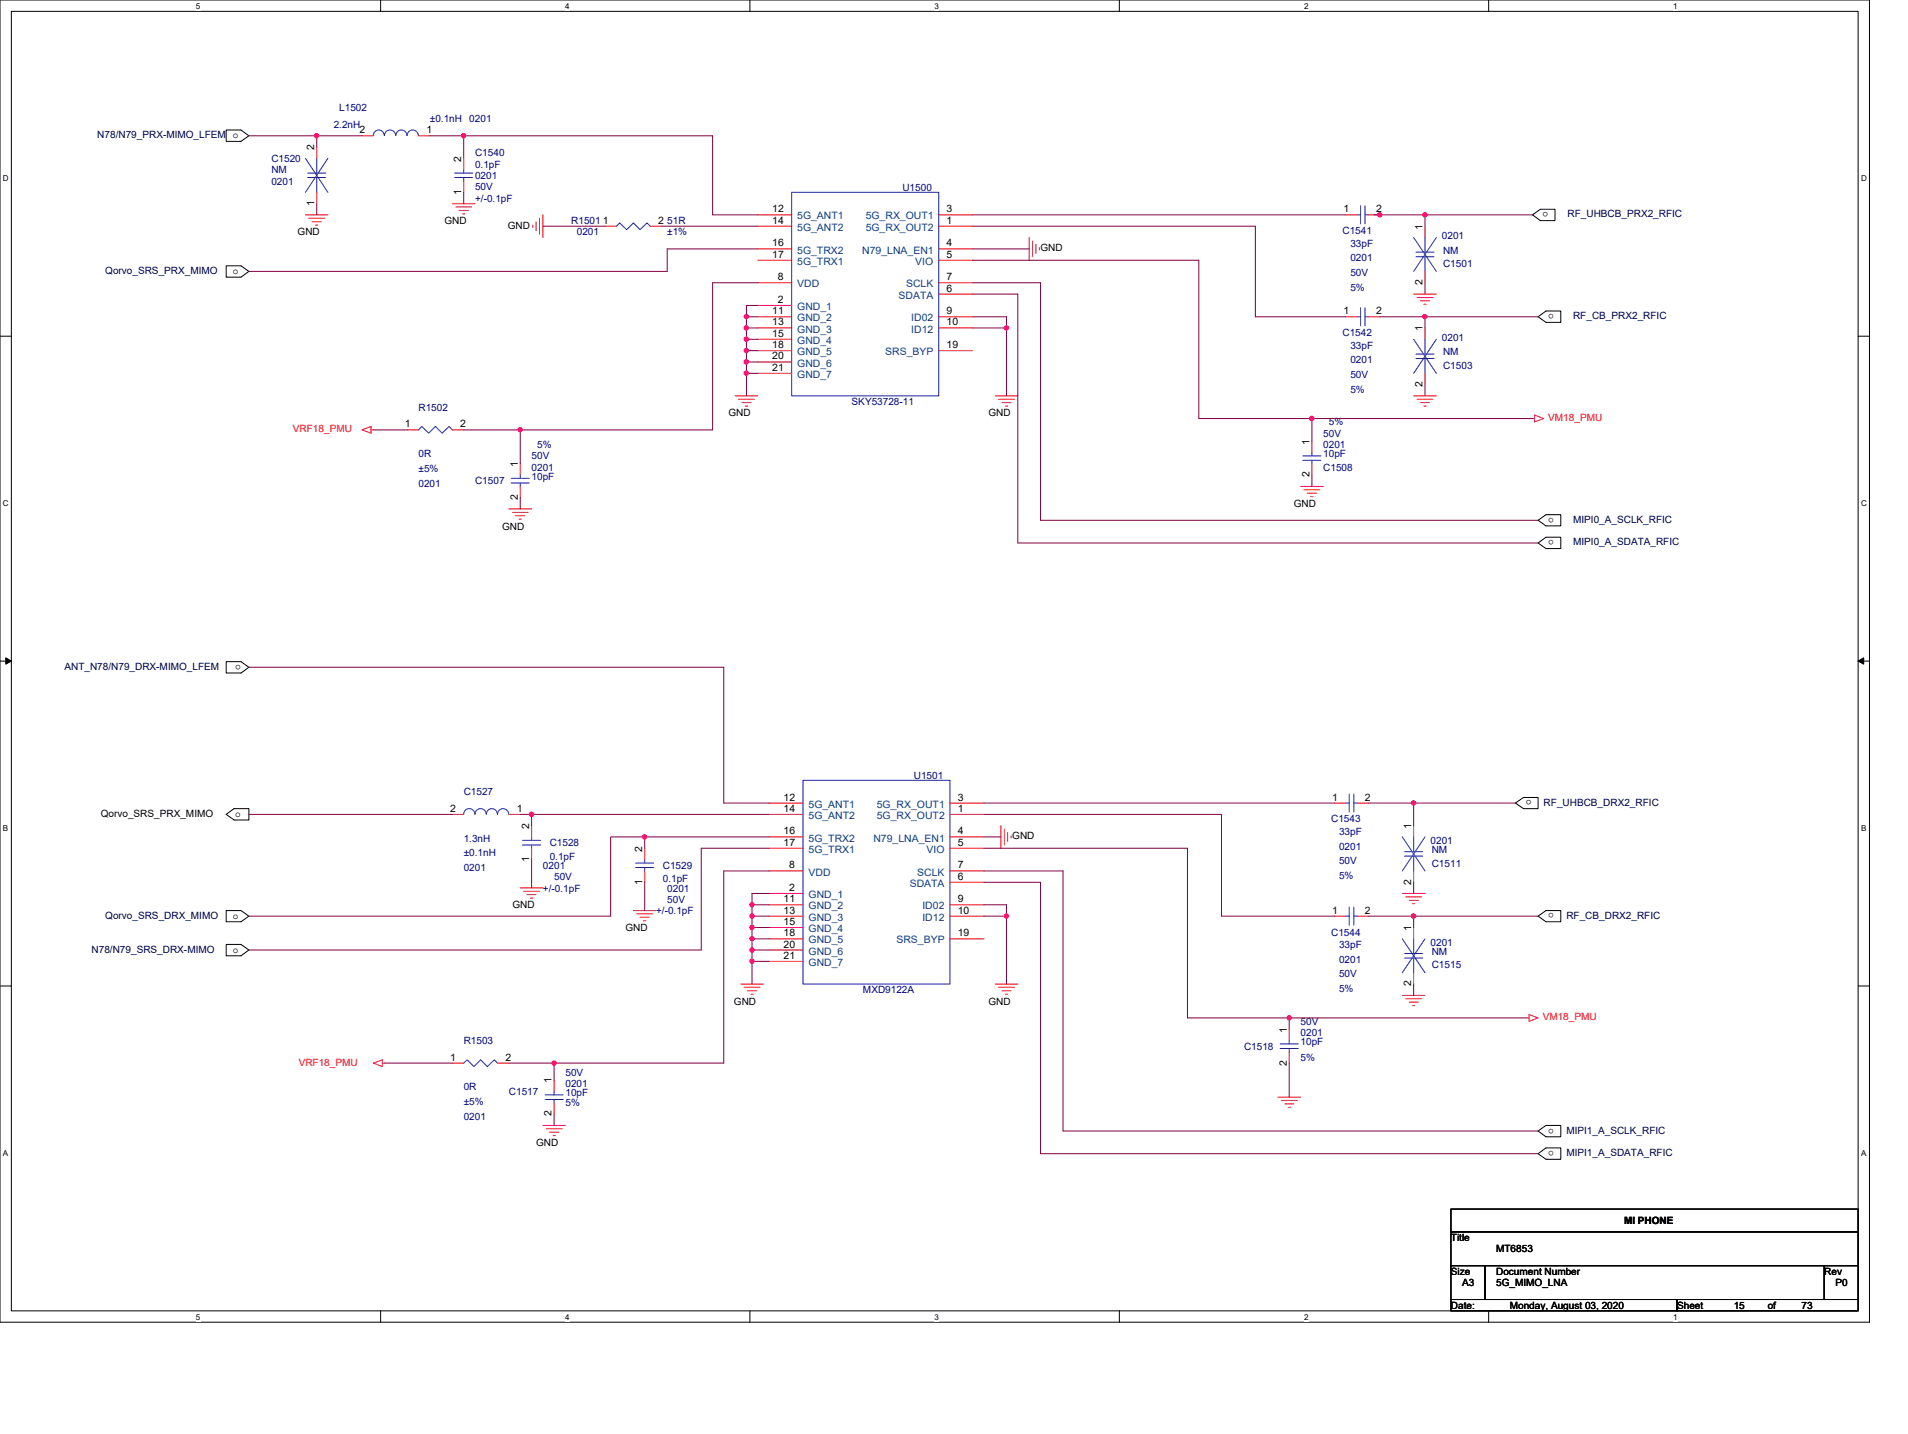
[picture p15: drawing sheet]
<svg xmlns="http://www.w3.org/2000/svg" width="210mm" height="158mm" viewBox="0 0 210 158" stroke-linecap="round" stroke-linejoin="round" font-family="sans-serif">
<defs><g id="words">
<g font-size="1.1" fill="#000040">
<text x="10.7" y="15.2">N78/N79_PRX-MIMO_LFEM o</text>
<text x="172.5" y="23.9">RF_UHBCB_PRX2_RFIC</text>
<text x="11.6" y="30.1">Qorvo_SRS_PRX_MIMO</text>
<text x="173.1" y="35.1">RF_CB_PRX2_RFIC</text>
<text x="173.1" y="57.5">MIPI0_A_SCLK_RFIC</text>
<text x="173.1" y="60">MIPI0_A_SDATA_RFIC</text>
<text x="7.1" y="73.7">ANT_N78/N79_DRX-MIMO_LFEM</text>
<text x="169.9" y="88.6">RF_UHBCB_DRX2_RFIC</text>
<text x="11.6" y="101.1">Qorvo_SRS_DRX_MIMO</text>
<text x="172.4" y="101.1">RF_CB_DRX2_RFIC</text>
<text x="10.1" y="104.8">N78/N79_SRS_DRX-MIMO</text>
<text x="172.4" y="124.7">MIPI1_A_SCLK_RFIC</text>
<text x="172.4" y="127.2">MIPI1_A_SDATA_RFIC</text>
</g>
<g font-size="1.1" fill="#000080">
<text x="29.9" y="17.8">C1520</text>
<text x="36.7" y="14.1">2.2nH</text>
<text x="37.3" y="12.2">L1502</text>
<text x="47.3" y="13.5">±0.1nH</text>
<text x="51.6" y="13.5">0201</text>
<text x="52.3" y="17.2">C1540</text>
<text x="29.9" y="19.1">NM</text>
<text x="29.9" y="20.3">0201</text>
<text x="52.3" y="18.4">0.1pF</text>
<text x="52.3" y="19.7">0201</text>
<text x="52.3" y="20.9">50V</text>
<text x="52.3" y="22.2">+/-0.1pF</text>
<text x="99.3" y="21.1">U1500</text>
<text x="62.9" y="24.7">R1501</text>
<text x="63.5" y="25.9">0201</text>
<text x="73.4" y="24.7">51R</text>
<text x="73.4" y="25.9">±1%</text>
<text x="147.7" y="25.8">C1541</text>
<text x="148.6" y="27.2">33pF</text>
<text x="148.6" y="28.8">0201</text>
<text x="158.7" y="26.3">0201</text>
<text x="158.8" y="29.4">C1501</text>
<text x="158.8" y="27.9">NM</text>
<text x="148.6" y="30.4">50V</text>
<text x="148.6" y="32">5%</text>
<text x="147.7" y="37">C1542</text>
<text x="148.6" y="38.4">33pF</text>
<text x="148.6" y="40">0201</text>
<text x="148.6" y="41.6">50V</text>
<text x="158.7" y="37.5">0201</text>
<text x="158.8" y="40.6">C1503</text>
<text x="158.8" y="39.1">NM</text>
<text x="46.1" y="45.2">R1502</text>
<text x="93.7" y="44.6">SKY53728-11</text>
<text x="146.2" y="46.8">5%</text>
<text x="148.6" y="43.2">5%</text>
<text x="46.1" y="50.3">0R</text>
<text x="46.1" y="51.9">±5%</text>
<text x="46.1" y="53.6">0201</text>
<text x="52.3" y="53.3">C1507</text>
<text x="58.5" y="52.8">10pF</text>
<text x="58.5" y="51.8">0201</text>
<text x="58.5" y="50.5">50V</text>
<text x="59.1" y="49.3">5%</text>
<text x="145.6" y="51.8">C1508</text>
<text x="145.6" y="50.3">10pF</text>
<text x="145.6" y="49.3">0201</text>
<text x="145.6" y="48.1">50V</text>
<text x="51" y="87.5">C1527</text>
<text x="100.6" y="85.8">U1501</text>
<text x="51" y="92.6">1.3nH</text>
<text x="51" y="94.2">±0.1nH</text>
<text x="51" y="95.9">0201</text>
<text x="59.8" y="95.6">0201</text>
<text x="60.5" y="93.1">C1528</text>
<text x="60.5" y="94.6">0.1pF</text>
<text x="72.9" y="95.6">C1529</text>
<text x="146.5" y="90.5">C1543</text>
<text x="147.4" y="91.9">33pF</text>
<text x="147.4" y="93.5">0201</text>
<text x="147.4" y="95.1">50V</text>
<text x="157.4" y="92.9">0201</text>
<text x="157.6" y="95.4">C1511</text>
<text x="157.6" y="93.9">NM</text>
<text x="59.8" y="98.1">+/-0.1pF</text>
<text x="61" y="96.9">50V</text>
<text x="72.2" y="100.6">+/-0.1pF</text>
<text x="72.9" y="97.1">0.1pF</text>
<text x="73.4" y="98.1">0201</text>
<text x="73.4" y="99.3">50V</text>
<text x="147.4" y="96.7">5%</text>
<text x="146.5" y="103">C1544</text>
<text x="147.4" y="104.3">33pF</text>
<text x="147.4" y="105.9">0201</text>
<text x="147.4" y="107.5">50V</text>
<text x="157.4" y="104.1">0201</text>
<text x="157.6" y="106.6">C1515</text>
<text x="157.6" y="105.1">NM</text>
<text x="95" y="109.3">MXD9122A</text>
<text x="143.1" y="112.8">50V</text>
<text x="147.4" y="109.2">5%</text>
<text x="51" y="114.9">R1503</text>
<text x="51" y="120">0R</text>
<text x="62.2" y="119.6">0201</text>
<text x="62.2" y="118.4">50V</text>
<text x="136.9" y="115.5">C1518</text>
<text x="143.1" y="115">10pF</text>
<text x="143.1" y="114">0201</text>
<text x="143.1" y="116.8">5%</text>
<text x="51" y="121.6">±5%</text>
<text x="51" y="123.2">0201</text>
<text x="56" y="120.5">C1517</text>
<text x="62.2" y="120.6">10pF</text>
<text x="62.2" y="121.8">5%</text>
</g>
<g font-size="1.1">
<text x="34.6" y="16.6" transform="rotate(-90 34.6 16.6)">2</text>
<text x="39.6" y="14.7">2</text>
<text x="46.9" y="14.7">1</text>
<text x="50.8" y="17.8" transform="rotate(-90 50.8 17.8)">2</text>
<text x="34.6" y="22.7" transform="rotate(-90 34.6 22.7)">1</text>
<text x="50.8" y="21.4" transform="rotate(-90 50.8 21.4)">1</text>
<text x="85" y="23.4">12</text>
<text x="104.2" y="23.4">3</text>
<text x="147.8" y="23.4">1</text>
<text x="151.5" y="23.4">2</text>
<text x="170.4" y="23.4" transform="rotate(-180 170.4 23.4)">o</text>
<text x="32.7" y="25.9">GND</text>
<text x="48.9" y="24.7">GND</text>
<text x="55.9" y="25.2">GND</text>
<text x="66.3" y="24.6">1</text>
<text x="72.4" y="24.6">2</text>
<text x="85" y="24.6">14</text>
<text x="85" y="27.1">16</text>
<text x="85" y="28.4">17</text>
<text x="104.2" y="28.4">5</text>
<text x="104.2" y="24.6">1</text>
<text x="104.2" y="27.1">4</text>
<text x="114.5" y="27.7">GND</text>
<text x="156.5" y="25.3" transform="rotate(-90 156.5 25.3)">1</text>
<text x="25.6" y="30.2">o</text>
<text x="85" y="34.6">11</text>
<text x="85" y="35.8">13</text>
<text x="85.6" y="33.3">2</text>
<text x="85.6" y="30.8">8</text>
<text x="104.2" y="30.8">7</text>
<text x="104.2" y="32.1">6</text>
<text x="104.2" y="34.6">9</text>
<text x="104.2" y="35.8">10</text>
<text x="147.8" y="34.6">1</text>
<text x="151.5" y="34.6">2</text>
<text x="156.5" y="31.4" transform="rotate(-90 156.5 31.4)">2</text>
<text x="171" y="34.6" transform="rotate(-180 171 34.6)">o</text>
<text x="85" y="37.1">15</text>
<text x="85" y="38.3">18</text>
<text x="85" y="39.6">20</text>
<text x="85" y="40.8">21</text>
<text x="104.2" y="38.3">19</text>
<text x="156.5" y="36.5" transform="rotate(-90 156.5 36.5)">1</text>
<text x="44.6" y="47">1</text>
<text x="50.7" y="47">2</text>
<text x="80.2" y="45.8">GND</text>
<text x="108.8" y="45.8">GND</text>
<text x="156.5" y="42.6" transform="rotate(-90 156.5 42.6)">2</text>
<text x="57" y="51.4" transform="rotate(-90 57 51.4)">1</text>
<text x="144.1" y="52.5" transform="rotate(-90 144.1 52.5)">2</text>
<text x="144.1" y="48.9" transform="rotate(-90 144.1 48.9)">1</text>
<text x="55.3" y="58.3">GND</text>
<text x="57" y="55" transform="rotate(-90 57 55)">2</text>
<text x="142.4" y="55.8">GND</text>
<text x="171" y="57" transform="rotate(-180 171 57)">o</text>
<text x="171" y="59.5" transform="rotate(-180 171 59.5)">o</text>
<text x="26.5" y="73.2" transform="rotate(-180 26.5 73.2)">o</text>
<text x="11.1" y="89.9">Qorvo_SRS_PRX_MIMO</text>
<text x="25.9" y="89.9">o</text>
<text x="49.5" y="89.3">2</text>
<text x="56.9" y="89.3">1</text>
<text x="86.2" y="88.1">12</text>
<text x="86.2" y="89.3">14</text>
<text x="105.4" y="89.3">1</text>
<text x="105.4" y="88.1">3</text>
<text x="146.6" y="88.1">1</text>
<text x="150.2" y="88.1">2</text>
<text x="168.5" y="88.1" transform="rotate(-180 168.5 88.1)">o</text>
<text x="58.2" y="94.8" transform="rotate(-90 58.2 94.8)">1</text>
<text x="58.2" y="91.2" transform="rotate(-90 58.2 91.2)">2</text>
<text x="70.7" y="93.7" transform="rotate(-90 70.7 93.7)">2</text>
<text x="86.2" y="91.8">16</text>
<text x="86.2" y="93.1">17</text>
<text x="86.9" y="95.6">8</text>
<text x="105.4" y="95.6">7</text>
<text x="105.4" y="93.1">5</text>
<text x="105.4" y="91.8">4</text>
<text x="111.4" y="92.4">GND</text>
<text x="155.3" y="91.2" transform="rotate(-90 155.3 91.2)">1</text>
<text x="25.6" y="101.1">o</text>
<text x="56.4" y="100">GND</text>
<text x="70.7" y="97.3" transform="rotate(-90 70.7 97.3)">1</text>
<text x="86.2" y="99.3">11</text>
<text x="86.2" y="100.5">13</text>
<text x="86.2" y="101.8">15</text>
<text x="86.9" y="98">2</text>
<text x="105.4" y="96.8">6</text>
<text x="105.4" y="99.3">9</text>
<text x="105.4" y="100.5">10</text>
<text x="146.6" y="100.5">1</text>
<text x="150.2" y="100.5">2</text>
<text x="155.3" y="97.3" transform="rotate(-90 155.3 97.3)">2</text>
<text x="171" y="100.5" transform="rotate(-180 171 100.5)">o</text>
<text x="25.6" y="104.8">o</text>
<text x="68.8" y="102.4">GND</text>
<text x="86.2" y="103">18</text>
<text x="86.2" y="104.3">20</text>
<text x="86.2" y="105.5">21</text>
<text x="105.4" y="103">19</text>
<text x="155.3" y="102.4" transform="rotate(-90 155.3 102.4)">1</text>
<text x="80.8" y="110.6">GND</text>
<text x="108.8" y="110.6">GND</text>
<text x="141.6" y="113.6" transform="rotate(-90 141.6 113.6)">1</text>
<text x="155.3" y="108.5" transform="rotate(-90 155.3 108.5)">2</text>
<text x="49.5" y="116.7">1</text>
<text x="55.6" y="116.7">2</text>
<text x="60.7" y="119.2" transform="rotate(-90 60.7 119.2)">1</text>
<text x="141.6" y="117.3" transform="rotate(-90 141.6 117.3)">2</text>
<text x="60.7" y="122.9" transform="rotate(-90 60.7 122.9)">2</text>
<text x="171" y="124.2" transform="rotate(-180 171 124.2)">o</text>
<text x="59" y="126.1">GND</text>
<text x="171" y="126.7" transform="rotate(-180 171 126.7)">o</text>
<text x="159.7" y="136.6">Title</text>
<text x="164.7" y="137.8">MT6853</text>
<text x="178.7" y="134.7">MI PHONE</text>
<text x="159.7" y="140.3">Size</text>
<text x="160.9" y="141.5">A3</text>
<text x="164.7" y="140.3">Document Number</text>
<text x="164.7" y="141.5">5G_MIMO_LNA</text>
<text x="200.8" y="140.3">Rev</text>
<text x="202" y="141.5">P0</text>
<text x="159.7" y="144">Date:</text>
<text x="166.2" y="144">Monday, August 03, 2020</text>
<text x="184.6" y="144">Sheet</text>
<text x="190.8" y="144">15</text>
<text x="194.5" y="144">of</text>
<text x="198.3" y="144">73</text>
</g>
<g font-size="1.1" fill="#004080">
<text x="87.7" y="24.2">5G_ANT1</text>
<text x="87.7" y="25.4">5G_ANT2</text>
<text x="87.7" y="27.9">5G_TRX2</text>
<text x="87.7" y="29.1">5G_TRX1</text>
<text x="94.9" y="27.9">N79_LNA_EN1</text>
<text x="95.3" y="25.4">5G_RX_OUT2</text>
<text x="95.3" y="24.2">5G_RX_OUT1</text>
<text x="100.7" y="29.1">VIO</text>
<text x="87.7" y="34.1">GND_1</text>
<text x="87.7" y="31.6">VDD</text>
<text x="87.7" y="35.4">GND_2</text>
<text x="98.9" y="32.9">SDATA</text>
<text x="99.7" y="31.6">SCLK</text>
<text x="100.3" y="35.4">ID02</text>
<text x="87.7" y="36.6">GND_3</text>
<text x="87.7" y="37.8">GND_4</text>
<text x="87.7" y="39.1">GND_5</text>
<text x="87.7" y="40.3">GND_6</text>
<text x="87.7" y="41.6">GND_7</text>
<text x="97.4" y="39.1">SRS_BYP</text>
<text x="100.3" y="36.6">ID12</text>
<text x="89" y="88.9">5G_ANT1</text>
<text x="96.5" y="88.9">5G_RX_OUT1</text>
<text x="89" y="90.1">5G_ANT2</text>
<text x="89" y="92.6">5G_TRX2</text>
<text x="89" y="93.9">5G_TRX1</text>
<text x="96.1" y="92.6">N79_LNA_EN1</text>
<text x="96.5" y="90.1">5G_RX_OUT2</text>
<text x="102" y="93.9">VIO</text>
<text x="89" y="98.8">GND_1</text>
<text x="89" y="96.4">VDD</text>
<text x="89" y="100.1">GND_2</text>
<text x="89" y="101.3">GND_3</text>
<text x="100.1" y="97.6">SDATA</text>
<text x="100.9" y="96.4">SCLK</text>
<text x="101.5" y="100.1">ID02</text>
<text x="101.5" y="101.3">ID12</text>
<text x="89" y="102.6">GND_4</text>
<text x="89" y="103.8">GND_5</text>
<text x="89" y="105.1">GND_6</text>
<text x="89" y="106.3">GND_7</text>
<text x="98.7" y="103.8">SRS_BYP</text>
</g>
<g font-size="1.1" fill="#f00">
<text x="32.2" y="47.6">VRF18_PMU</text>
<text x="170.4" y="46.3">VM18_PMU</text>
<text x="169.8" y="112.3">VM18_PMU</text>
<text x="32.9" y="117.3">VRF18_PMU</text>
</g>
<g font-size=".9">
<text x="21.6" y="1">5</text>
<text x="62.2" y="1">4</text>
<text x="102.8" y="1">3</text>
<text x="143.5" y="1">2</text>
<text x="184.1" y="1">1</text>
<text x=".3" y="19.9">D</text>
<text x="204.8" y="19.9">D</text>
<text x=".3" y="55.7">C</text>
<text x="204.8" y="55.7">C</text>
<text x=".3" y="91.4">B</text>
<text x="204.8" y="91.4">B</text>
<text x=".3" y="127.2">A</text>
<text x="204.8" y="127.2">A</text>
<text x="21.6" y="145.2">5</text>
<text x="62.2" y="145.2">4</text>
<text x="102.8" y="145.2">3</text>
<text x="143.5" y="145.2">2</text>
<text x="184.1" y="145.2">1</text>
</g>
</g></defs>
<path d="M0 0h205.7v145.5h-205.7zM1.2 1.2h203.3v143.1h-203.3z" fill="none" stroke="#000" stroke-width=".11"/>
<g fill="#fff">
<path d="M21.6 .1h.5v1h-.5z"/>
<path d="M21.6 144.4h.5v1h-.5z"/>
</g>
<path d="M41.9 0v1.2M41.9 144.3v1.2" fill="none" stroke="#000" stroke-width=".11"/>
<g fill="#fff">
<path d="M62.2 .1h.5v1h-.5z"/>
<path d="M62.2 144.4h.5v1h-.5z"/>
</g>
<path d="M82.5 0v1.2M82.5 144.3v1.2" fill="none" stroke="#000" stroke-width=".11"/>
<g fill="#fff">
<path d="M102.8 .1h.5v1h-.5z"/>
<path d="M102.8 144.4h.5v1h-.5z"/>
</g>
<path d="M123.2 0v1.2M123.2 144.3v1.2" fill="none" stroke="#000" stroke-width=".11"/>
<g fill="#fff">
<path d="M143.5 .1h.5v1h-.5z"/>
<path d="M143.5 144.4h.5v1h-.5z"/>
</g>
<path d="M163.8 0v1.2M163.8 144.3v1.2" fill="none" stroke="#000" stroke-width=".11"/>
<g fill="#fff">
<path d="M184.1 .1h.5v1h-.5z"/>
<path d="M184.1 144.4h.5v1h-.5z"/>
<path d="M.3 19.1h.7v1h-.7z"/>
<path d="M204.8 19.1h.6v1h-.6z"/>
<path d="M.3 54.9h.7v1h-.7z"/>
<path d="M204.8 54.9h.6v1h-.6z"/>
</g>
<path d="M0 37h1.2M204.5 37h1.2" fill="none" stroke="#000" stroke-width=".11"/>
<g fill="#fff">
<path d="M.3 90.6h.6v1h-.6z"/>
<path d="M204.8 90.6h.6v1h-.6z"/>
</g>
<path d="M0 72.7h1.2M204.5 72.7h1.2" fill="none" stroke="#000" stroke-width=".11"/>
<path d="M.6 72.4l.6 .3-.6 .4zM204.5 72.7l.6-.3v.7z" fill="#000" stroke="#000" stroke-width=".11"/>
<g fill="#fff">
<path d="M.3 126.4h.6v1h-.6z"/>
<path d="M204.8 126.4h.6v1h-.6z"/>
</g>
<g fill="none" stroke="#000" stroke-width=".11">
<path d="M24.9 14.3h1.6l.9 .6-.9 .7h-1.6zM24.9 29.3h1.6l.9 .6-.9 .6h-1.6zM168.7 23.6l.8-.6h1.6v1.3h-1.6zM169.3 34.9l.8-.7h1.7v1.3h-1.7zM169.3 57.3l.8-.7h1.7v1.3h-1.7zM169.3 59.8l.8-.7h1.7v1.3h-1.7zM24.9 72.8h1.6l.9 .6-.9 .7h-1.6zM24.9 89.6l.9-.6h1.6v1.2h-1.6zM166.8 88.4l.9-.6h1.6v1.2h-1.6zM0 108.5h1.2M24.9 100.2h1.6l.9 .6-.9 .6h-1.6zM24.9 103.9h1.6l.9 .6-.9 .7h-1.6z"/>
<path d="M169.3 100.8l.8-.6h1.7v1.2h-1.7zM204.5 108.5h1.2M159.7 133.1h44.8v2.5h-44.8zM159.7 135.6h44.8v3.7h-44.8zM159.7 139.3h3.7v3.7h-3.7zM163.4 139.3h37.4v3.7h-37.4zM169.3 124.5l.8-.7h1.7v1.3h-1.7zM169.3 127l.8-.7h1.7v1.3h-1.7zM200.8 139.3h3.7v3.7h-3.7zM159.7 143h24.9v1.3h-24.9zM184.6 143h19.9v1.3h-19.9z"/>
</g>
<g fill="none" stroke="#f00" stroke-width=".11">
<path d="M34.9 16.2v1.2M39.8 14.9h1.3M46.1 14.9h1.2M51 19.9v1.3M51 17.4v1.3M33.6 23.6h2.5M34 24h1.7M34.4 24.4h.9M34.7 24.8h.3M34.9 21.2v1.2M49.8 22.4h2.5M50.2 22.8h1.7"/>
<path d="M50.5 23.2h1M50.9 23.5h.3M58.6 24.8v.2M59 24.4v1M59.4 24v1.8M59.8 23.6v2.5M66.6 24.9h1.2M71.6 24.9h1.2M83.4 33.6h3.7M83.4 31.1h3.7M83.4 34.9h3.7M83.4 23.6h3.7"/>
<path d="M83.4 36.1h3.7M83.4 24.9h3.7M83.4 37.3h3.7M83.4 27.4h3.7M83.4 28.6h3.7M83.4 38.6h3.7M83.4 39.8h3.7M103.3 24.9h3.7M103.3 23.6h3.7M103.3 27.4h3.7M103.3 28.6h3.7M103.3 32.4h3.7"/>
<path d="M103.3 31.1h3.7M103.3 34.9h3.7M103.3 36.1h3.7M103.3 38.6h3.7M113.3 26.1v2.5M113.6 26.5v1.8M114 26.9v1M114.4 27.3v.2M148.1 34.9h1.3M148.1 23.6h1.3M150.6 34.9h1.2M150.6 23.6h1.2"/>
<path d="M155.6 32.4h2.5M156 32.7h1.7M156.3 33.1h1M156.7 33.5h.3M156.8 24.9v1.2M156.8 29.9v1.2M156.8 36.1v1.2M39.8 47.3l1-.4v.8zM40.8 47.3h.3M44.8 47.3h1.3M49.8 47.3h1.2M56 56h2.5"/>
<path d="M56.4 56.4h1.7M56.7 56.7h1.1M57.1 57.1h.3M57.3 51v1.3M57.3 53.5v1.3M80.9 43.6h2.5M81.3 43.9h1.7M81.6 44.3h1.1M82 44.7h.3M83.4 41.1h3.7M109.5 43.6h2.5M109.9 43.9h1.8"/>
<path d="M110.3 44.3h1M110.7 44.7h.2M143.1 53.5h2.5M143.5 53.9h1.7M143.9 54.3h1M144.3 54.7h.2M144.4 48.5v1.3M144.4 51v1.3M155.6 43.6h2.5M156 43.9h1.7M156.3 44.3h1M156.7 44.7h.3"/>
<path d="M156.8 41.1v1.2M168.7 46.1h.2M168.9 45.7l1 .4-1 .3zM49.8 89.6h1.2M56 89.6h1.3M57.3 97.7h2.5M57.6 98.1h1.8M58 98.4h1M58.4 98.8h.2M58.5 93.3v1.3M58.5 90.9v1.2M71 95.8v1.3"/>
<path d="M71 93.3v1.3M84.6 98.3h3.8M84.6 95.8h3.8M84.6 99.6h3.8M84.6 88.4h3.8M84.6 89.6h3.8M84.6 92.1h3.8M84.6 93.3h3.8M104.5 89.6h3.8M104.5 88.4h3.8M104.5 92.1h3.8M104.5 93.3h3.8"/>
<path d="M104.5 97.1h3.8M104.5 95.8h3.8M104.5 99.6h3.8M110.2 90.9v2.4M110.5 91.2v1.8M110.9 91.6v1M111.3 92v.2M146.9 88.4h1.2M149.4 88.4h1.2M154.3 98.3h2.5M154.7 98.7h1.7M155.1 99.1h1"/>
<path d="M155.4 99.4h.3M155.6 90.9v1.2M155.6 95.8v1.3M41.1 117l1-.4v.8zM42.1 117h.2M49.8 117h1.2M54.8 117h1.2M61 118.9v1.2M69.7 100.2h2.5M70.1 100.6h1.7M70.4 100.9h1M70.8 101.3h.3"/>
<path d="M81.5 108.3h2.5M81.9 108.6h1.8M82.3 109h1M82.7 109.4h.2M84.6 100.8h3.8M84.6 102.1h3.8M84.6 103.3h3.8M84.6 104.5h3.8M84.6 105.8h3.8M104.5 100.8h3.8M104.5 103.3h3.8M109.5 108.3h2.5"/>
<path d="M109.9 108.6h1.8M110.3 109h1M110.7 109.4h.2M141.9 113.3v1.2M141.9 115.8v1.2M146.9 100.8h1.2M149.4 100.8h1.2M154.3 109.5h2.5M154.7 109.9h1.7M155.1 110.3h1M155.4 110.7h.3M155.6 102.1v1.2"/>
<path d="M155.6 107v1.3M168 112h.3M168.3 112.4l1-.4-1-.3v.7M59.8 123.8h2.4M60.1 124.2h1.8M60.5 124.6h1M60.9 125h.2M61 121.3v1.3M140.7 120.7h2.4M141 121.1h1.8M141.4 121.5h1M141.8 121.9h.2"/>
</g>
<g fill="none" stroke="#00f" stroke-width=".11">
<path d="M33.6 17.4l2.5 3.8M33.9 19.5h2M33.9 19h2M34.9 19.5v1.7M34.9 17.4v1.6M36.1 17.4l-2.5 3.8M41.1 14.9a.61 .61 0 0 1 .6-.6 .61 .61 0 0 1 .6 .6 .61 .61 0 0 1 .6-.6 .61 .61 0 0 1 .6 .6M43.6 14.9a.61 .61 0 0 1 .6-.6 .61 .61 0 0 1 .6 .6M44.8 14.9a.61 .61 0 0 1 .6-.6 .61 .61 0 0 1 .6 .6M50 19.5h2M50 19h2M51 19.5v.4"/>
<path d="M51 18.7v.3M67.8 24.9l.4-.4 .8 .8 .7-.8 .7 .8 .8-.8 .4 .4M87.1 21.2h16.2v22.4h-16.2zM149.4 34.9h.3M149.4 23.6h.3M149.7 33.9v2M149.7 22.6v2M150.2 33.9v2M150.2 34.9h.4M150.2 22.6v2M150.2 23.6h.4M155.6 26.1l2.5 3.8"/>
<path d="M155.6 37.3l2.5 3.8M155.8 27.7h2M155.8 28.3h2M155.8 39h2M155.8 39.5h2M156.8 26.1v1.6M156.8 28.3v1.6M156.8 37.3v1.7M156.8 39.5v1.6M158.1 26.1l-2.5 3.8M158.1 37.3l-2.5 3.8M46.1 47.3l.3-.4 .8 .8 .7-.8 .8 .8 .7-.8 .4 .4"/>
<path d="M56.3 52.6h2M56.3 53.1h2M57.3 52.3v.3M57.3 53.1v.4M143.4 50.2h2M143.4 50.7h2M144.4 49.8v.4M144.4 50.7v.3M51 89.6a.61 .61 0 0 1 .6-.6 .61 .61 0 0 1 .7 .6M52.3 89.6a.62 .62 0 0 1 .6-.6 .62 .62 0 0 1 .6 .6 .61 .61 0 0 1 .6-.6 .61 .61 0 0 1 .7 .6 .61 .61 0 0 1 .6-.6 .61 .61 0 0 1 .6 .6M57.5 93h2M57.5 92.5h2"/>
<path d="M58.5 93v.3M58.5 92.1v.4M70 95.5h1.9M70 95h1.9M71 95.5v.3M71 94.6v.4M88.4 85.9h16.1v22.4h-16.1zM148.1 88.4h.4M148.5 99.8v2M148.5 87.4v2M149 99.8v2M149 87.4v2"/>
<path d="M149 88.4h.4M154.3 92.1l2.5 3.7M154.6 93.7h2M154.6 94.2h2M155.6 92.1v1.6M155.6 94.2v1.6M156.8 92.1l-2.5 3.7M51 117l.4-.4 .8 .8 .7-.8 .7 .8 .8-.8 .4 .4M140.9 114.9h2M140.9 115.4h2M141.9 114.5v.4M141.9 115.4v.4"/>
<path d="M148.1 100.8h.4M149 100.8h.4M154.3 103.3l2.5 3.7M154.6 104.9h2M154.6 105.4h2M155.6 103.3v1.6M155.6 105.4v1.6M156.8 103.3l-2.5 3.7M60 120.5h2M60 121h2M61 120.1v.4M61 121v.3"/>
</g>
<g fill="none" stroke="#800040" stroke-width=".11">
<path d="M27.4 14.9h7.5M34.9 14.9h4.9M34.9 14.9v1.3M47.3 14.9h3.7M51 14.9v2.5M51 14.9h27.4v8.7h5M34.9 22.4v1.2M51 21.2v1.2M59.8 24.9h6.8M72.8 24.9h10.6M82.1 34.9h1.3M82.1 36.1h1.3"/>
<path d="M82.1 37.3h1.3M82.1 38.6h1.3M82.1 39.8h1.3M82.1 34.9v1.2M82.1 36.1v1.2M82.1 37.3v1.3M82.1 38.6v1.2M82.1 39.8v1.3M83.4 33.6h-1.3v1.3M83.4 27.4h-10v2.5h-46M83.4 31.1h-5v16.2h-21.1M107 31.1h7.5v26.2h54.8"/>
<path d="M107 36.1h3.8M107 28.6h24.9v17.5h12.5M107 32.4h5v27.4h57.3M107 24.9h31.2v10h9.9M107 27.4h6.3M107 34.9h3.8v1.2M107 23.6h41.1M110.8 36.1v7.5M151.2 23.6h5.6M151.8 34.9h5M156.8 34.9h12.5M156.8 34.9v1.2"/>
<path d="M156.8 31.1v1.3M156.8 23.6h11.9M156.8 23.6v1.3M41.1 47.3h3.7M51 47.3h6.3M57.3 47.3v3.7M57.3 54.8v1.2M82.1 41.1h1.3M82.1 41.1v2.5M144.4 52.3v1.2M156.8 42.3v1.3M168.7 46.1h-24.3v2.4"/>
<path d="M27.4 73.4h52.3v15h4.9M27.4 89.6h22.4M57.3 89.6h1.2M58.5 89.6v1.3M58.5 94.6v3.1M58.5 89.6h26.1M71 92.1v1.2M71 97.1v3.1M82.8 99.6h1.8M82.8 99.6v1.2M84.6 92.1h-17.4v8.7h-39.8M84.6 93.3h-7.4v11.2h-49.8"/>
<path d="M84.6 95.8h-4.9v21.2h-18.7M84.6 98.3h-1.8v1.3M108.3 88.4h38.6M108.3 92.1h1.9M108.3 99.6h2.5v1.2M108.3 95.8h8.7v28.7h52.3M108.3 89.6h26.1v11.2h12.5M108.3 93.3h22.4v18.7h11.2M108.3 97.1h6.2v29.9h54.8M150.6 88.4h5M155.6 97.1v1.2M155.6 88.4v2.5"/>
<path d="M155.6 88.4h11.2M42.3 117h7.5M56 117h5M61 117v1.9M82.8 100.8h1.8M82.8 102.1h1.8M82.8 103.3h1.8M82.8 104.5h1.8M82.8 105.8h1.8M82.8 100.8v1.3M82.8 102.1v1.2M82.8 103.3v1.2"/>
<path d="M82.8 104.5v1.3M82.8 105.8v2.5M108.3 100.8h2.5M110.8 100.8v7.5M141.9 117v3.7M150.6 100.8h5M155.6 100.8v1.3M155.6 108.3v1.2M155.6 100.8h13.7M168 112h-26.1v1.3M61 122.6v1.2"/>
</g>
<g fill="#f0f" stroke="#f0f" stroke-width=".11">
<circle cx="82.1" cy="34.8" r=".24"/>
<circle cx="82.1" cy="36.1" r=".24"/>
<circle cx="156.8" cy="34.8" r=".24"/>
<circle cx="110.8" cy="36.1" r=".23"/>
<circle cx="82.1" cy="38.6" r=".24"/>
<circle cx="82.1" cy="37.3" r=".24"/>
<circle cx="82.1" cy="41.1" r=".24"/>
<circle cx="82.1" cy="39.8" r=".24"/>
<circle cx="144.4" cy="46" r=".24"/>
<circle cx="82.8" cy="99.6" r=".24"/>
<circle cx="82.8" cy="102" r=".24"/>
<circle cx="82.8" cy="100.8" r=".24"/>
<circle cx="110.8" cy="100.8" r=".24"/>
<circle cx="155.6" cy="100.8" r=".24"/>
<circle cx="82.8" cy="103.3" r=".23"/>
<circle cx="82.8" cy="104.5" r=".23"/>
<circle cx="82.8" cy="105.8" r=".24"/>
<circle cx="61" cy="117" r=".23"/>
<circle cx="141.9" cy="112" r=".24"/>
<circle cx="51" cy="14.9" r=".24"/>
<circle cx="34.8" cy="14.9" r=".24"/>
<circle cx="70.9" cy="92.1" r=".24"/>
<circle cx="151.8" cy="23.6" r=".24"/>
<circle cx="156.8" cy="23.6" r=".24"/>
<circle cx="155.6" cy="88.4" r=".24"/>
<circle cx="57.2" cy="47.3" r=".24"/>
<circle cx="58.5" cy="89.6" r=".24"/>
</g>
<use href="#words"/>
</svg>
